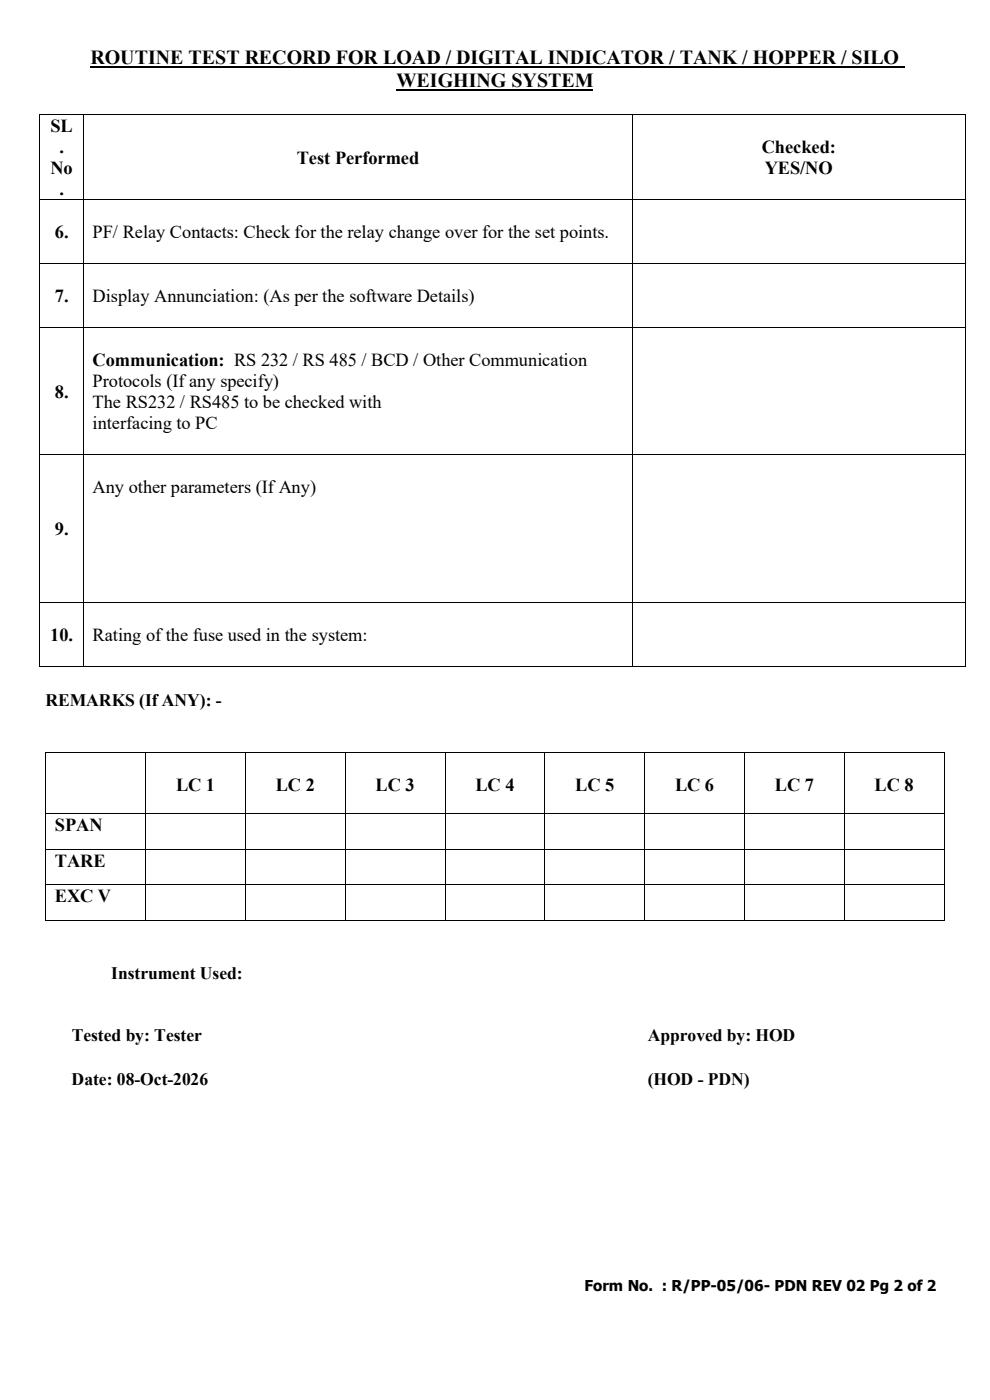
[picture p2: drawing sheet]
<svg xmlns="http://www.w3.org/2000/svg" width="210mm" height="297mm" viewBox="0 0 210 297" stroke-linecap="round" stroke-linejoin="round" font-family="sans-serif">
<defs><g id="words">
<g font-size="4.2">
<text x="19.2" y="13.6">ROUTINE TEST RECORD FOR LOAD / DIGITAL INDICATOR / TANK / HOPPER / SILO</text>
<text x="84.1" y="18.5">WEIGHING SYSTEM</text>
</g>
<g font-size="3.9">
<text x="10.7" y="28">SL</text>
<text x="12.6" y="32.5">.</text>
<text x="63" y="34.7">Test Performed</text>
<text x="161.6" y="32.5">Checked:</text>
<text x="10.7" y="37">No</text>
<text x="12.6" y="41.4">.</text>
<text x="162.2" y="37">YES/NO</text>
<text x="11.6" y="50.5">6.</text>
<text x="19.6" y="50.5">PF/ Relay Contacts: Check for the relay change over for the set points.</text>
<text x="11.6" y="64.1">7.</text>
<text x="19.6" y="64.1">Display Annunciation: (As per the software Details)</text>
<text x="19.6" y="77.6">Communication: RS 232 / RS 485 / BCD / Other Communication</text>
<text x="19.6" y="82.1">Protocols (If any specify)</text>
<text x="11.6" y="84.3">8.</text>
<text x="19.6" y="86.6">The RS232 / RS485 to be checked with</text>
<text x="19.6" y="91">interfacing to PC</text>
<text x="19.6" y="104.6">Any other parameters (If Any)</text>
<text x="11.6" y="113.5">9.</text>
<text x="10.7" y="136">10.</text>
<text x="19.6" y="136">Rating of the fuse used in the system:</text>
<text x="37.3" y="167.8">LC 1</text>
<text x="58.5" y="167.8">LC 2</text>
<text x="79.7" y="167.8">LC 3</text>
<text x="100.9" y="167.8">LC 4</text>
<text x="122" y="167.8">LC 5</text>
<text x="143.2" y="167.8">LC 6</text>
<text x="164.4" y="167.8">LC 7</text>
<text x="185.5" y="167.8">LC 8</text>
<text x="11.6" y="176.3">SPAN</text>
<text x="11.6" y="183.9">TARE</text>
<text x="11.6" y="191.3">EXC V</text>
</g>
<g font-size="3.7">
<text x="9.7" y="149.8">REMARKS (If ANY): -</text>
<text x="23.6" y="207.7">Instrument Used:</text>
<text x="15.2" y="220.9">Tested by: Tester</text>
<text x="137.4" y="220.9">Approved by: HOD</text>
<text x="15.2" y="230.1">Date: 08-Oct-2026</text>
<text x="137.4" y="230.1">(HOD - PDN)</text>
</g>
<text font-size="3.2" x="124" y="274">Form No. : R/PP-05/06- PDN REV 02 Pg 2 of 2</text>
</g></defs>
<path d="M19.2 14.3h172.7M84.1 19.1h41.8" fill="none" stroke="#000" stroke-width=".42"/>
<g fill="#000">
<path d="M8.4 24.3h.2v.1h-.2z" fill-rule="evenodd"/>
<path d="M8.4 24.3h.2v.1h-.2z" fill-rule="evenodd"/>
<path d="M17.7 24.3h.1v.1h-.1z" fill-rule="evenodd"/>
<path d="M134.1 24.3h.2v.1h-.2z" fill-rule="evenodd"/>
<path d="M204.6 24.3h.2v.1h-.2z" fill-rule="evenodd"/>
<path d="M204.6 24.3h.2v.1h-.2z" fill-rule="evenodd"/>
<path d="M8.4 42.3h.2v.2h-.2z" fill-rule="evenodd"/>
<path d="M8.4 55.8h.2v.2h-.2z" fill-rule="evenodd"/>
<path d="M17.7 42.3h.1v.2h-.1z" fill-rule="evenodd"/>
<path d="M17.7 55.8h.1v.2h-.1z" fill-rule="evenodd"/>
<path d="M134.1 42.3h.2v.2h-.2z" fill-rule="evenodd"/>
<path d="M134.1 55.8h.2v.2h-.2z" fill-rule="evenodd"/>
<path d="M204.6 42.3h.2v.2h-.2z" fill-rule="evenodd"/>
<path d="M204.6 55.8h.2v.2h-.2z" fill-rule="evenodd"/>
<path d="M8.4 69.4h.2v.2h-.2z" fill-rule="evenodd"/>
<path d="M17.7 69.4h.1v.2h-.1z" fill-rule="evenodd"/>
<path d="M134.1 69.4h.2v.2h-.2z" fill-rule="evenodd"/>
<path d="M204.6 69.4h.2v.2h-.2z" fill-rule="evenodd"/>
<path d="M8.4 96.4h.2v.1h-.2z" fill-rule="evenodd"/>
<path d="M17.7 96.4h.1v.1h-.1z" fill-rule="evenodd"/>
<path d="M134.1 96.4h.2v.1h-.2z" fill-rule="evenodd"/>
<path d="M204.6 96.4h.2v.1h-.2z" fill-rule="evenodd"/>
<path d="M8.4 127.8h.2v.1h-.2z" fill-rule="evenodd"/>
<path d="M17.7 127.8h.1v.1h-.1z" fill-rule="evenodd"/>
<path d="M134.1 127.8h.2v.1h-.2z" fill-rule="evenodd"/>
<path d="M204.6 127.8h.2v.1h-.2z" fill-rule="evenodd"/>
<path d="M8.4 141.4h.2v.1h-.2z" fill-rule="evenodd"/>
<path d="M8.4 141.4h.2v.1h-.2z" fill-rule="evenodd"/>
<path d="M9.7 159.6h.1v.1h-.1z" fill-rule="evenodd"/>
<path d="M9.7 159.6h.1v.1h-.1z" fill-rule="evenodd"/>
<path d="M17.7 141.4h.1v.1h-.1z" fill-rule="evenodd"/>
<path d="M30.8 159.6h.2v.1h-.2z" fill-rule="evenodd"/>
<path d="M52 159.6h.2v.1h-.2z" fill-rule="evenodd"/>
<path d="M73.2 159.6h.1v.1h-.1z" fill-rule="evenodd"/>
<path d="M94.3 159.6h.2v.1h-.2z" fill-rule="evenodd"/>
<path d="M115.5 159.6h.2v.1h-.2z" fill-rule="evenodd"/>
<path d="M134.1 141.4h.2v.1h-.2z" fill-rule="evenodd"/>
<path d="M136.7 159.6h.1v.1h-.1z" fill-rule="evenodd"/>
<path d="M157.9 159.6h.1v.1h-.1z" fill-rule="evenodd"/>
<path d="M179.1 159.6h.1v.1h-.1z" fill-rule="evenodd"/>
<path d="M200.2 159.6h.2v.1h-.2z" fill-rule="evenodd"/>
<path d="M200.2 159.6h.2v.1h-.2z" fill-rule="evenodd"/>
<path d="M204.6 141.4h.2v.1h-.2z" fill-rule="evenodd"/>
<path d="M204.6 141.4h.2v.1h-.2z" fill-rule="evenodd"/>
<path d="M9.7 172.5h.1v.2h-.1z" fill-rule="evenodd"/>
<path d="M30.8 172.5h.2v.2h-.2z" fill-rule="evenodd"/>
<path d="M52 172.5h.2v.2h-.2z" fill-rule="evenodd"/>
<path d="M73.2 172.5h.1v.2h-.1z" fill-rule="evenodd"/>
<path d="M94.3 172.5h.2v.2h-.2z" fill-rule="evenodd"/>
<path d="M115.5 172.5h.2v.2h-.2z" fill-rule="evenodd"/>
<path d="M136.7 172.5h.1v.2h-.1z" fill-rule="evenodd"/>
<path d="M157.9 172.5h.1v.2h-.1z" fill-rule="evenodd"/>
<path d="M179.1 172.5h.1v.2h-.1z" fill-rule="evenodd"/>
<path d="M200.2 172.5h.2v.2h-.2z" fill-rule="evenodd"/>
<path d="M9.7 180.1h.1v.2h-.1z" fill-rule="evenodd"/>
<path d="M9.7 187.6h.1v.1h-.1z" fill-rule="evenodd"/>
<path d="M9.7 195.2h.1v.2h-.1z" fill-rule="evenodd"/>
<path d="M9.7 195.2h.1v.2h-.1z" fill-rule="evenodd"/>
<path d="M30.8 180.1h.2v.2h-.2z" fill-rule="evenodd"/>
<path d="M30.8 187.6h.2v.1h-.2z" fill-rule="evenodd"/>
<path d="M30.8 195.2h.2v.2h-.2z" fill-rule="evenodd"/>
<path d="M52 180.1h.2v.2h-.2z" fill-rule="evenodd"/>
<path d="M52 187.6h.2v.1h-.2z" fill-rule="evenodd"/>
<path d="M52 195.2h.2v.2h-.2z" fill-rule="evenodd"/>
<path d="M73.2 180.1h.1v.2h-.1z" fill-rule="evenodd"/>
<path d="M73.2 187.6h.1v.1h-.1z" fill-rule="evenodd"/>
<path d="M73.2 195.2h.1v.2h-.1z" fill-rule="evenodd"/>
<path d="M94.3 180.1h.2v.2h-.2z" fill-rule="evenodd"/>
<path d="M94.3 187.6h.2v.1h-.2z" fill-rule="evenodd"/>
<path d="M94.3 195.2h.2v.2h-.2z" fill-rule="evenodd"/>
<path d="M115.5 180.1h.2v.2h-.2z" fill-rule="evenodd"/>
<path d="M115.5 187.6h.2v.1h-.2z" fill-rule="evenodd"/>
<path d="M115.5 195.2h.2v.2h-.2z" fill-rule="evenodd"/>
<path d="M136.7 180.1h.1v.2h-.1z" fill-rule="evenodd"/>
<path d="M136.7 187.6h.1v.1h-.1z" fill-rule="evenodd"/>
<path d="M136.7 195.2h.1v.2h-.1z" fill-rule="evenodd"/>
<path d="M157.9 180.1h.1v.2h-.1z" fill-rule="evenodd"/>
<path d="M157.9 187.6h.1v.1h-.1z" fill-rule="evenodd"/>
<path d="M157.9 195.2h.1v.2h-.1z" fill-rule="evenodd"/>
<path d="M179.1 180.1h.1v.2h-.1z" fill-rule="evenodd"/>
<path d="M179.1 187.6h.1v.1h-.1z" fill-rule="evenodd"/>
<path d="M179.1 195.2h.1v.2h-.1z" fill-rule="evenodd"/>
<path d="M200.2 180.1h.2v.2h-.2z" fill-rule="evenodd"/>
<path d="M200.2 187.6h.2v.1h-.2z" fill-rule="evenodd"/>
<path d="M200.2 195.2h.2v.2h-.2z" fill-rule="evenodd"/>
<path d="M200.2 195.2h.2v.2h-.2z" fill-rule="evenodd"/>
</g>
<g fill="none" stroke="#000" stroke-width=".21">
<path d="M8.5 24.4v17.9M8.6 24.3h9.1M17.7 24.4v17.9M17.8 24.3h116.3M134.2 24.4v17.9M134.3 24.3h70.3M204.7 24.4v17.9M8.5 42.5v13.3M8.5 56v13.4M8.6 42.4h9.1M8.6 55.9h9.1M17.7 42.5v13.3"/>
<path d="M17.7 56v13.4M17.8 42.4h116.3M17.8 55.9h116.3M134.2 42.5v13.3M134.2 56v13.4M134.3 42.4h70.3M134.3 55.9h70.3M204.7 42.5v13.3M204.7 56v13.4M8.5 69.6v26.8M8.6 69.5h9.1M17.7 69.6v26.8"/>
<path d="M17.8 69.5h116.3M134.2 69.6v26.8M134.3 69.5h70.3M204.7 69.6v26.8M8.5 96.5v31.3M8.6 96.5h9.1M17.7 96.5v31.3M17.8 96.5h116.3M134.2 96.5v31.3M134.3 96.5h70.3M204.7 96.5v31.3M8.5 127.9v13.5"/>
<path d="M8.6 127.9h9.1M17.7 127.9v13.5M17.8 127.9h116.3M134.2 127.9v13.5M134.3 127.9h70.3M204.7 127.9v13.5M8.6 141.5h9.1M9.7 159.7v12.8M9.8 159.7h21M17.8 141.5h116.3M30.9 159.7v12.8M31 159.7h21"/>
<path d="M52.1 159.7v12.8M52.2 159.7h21M73.3 159.7v12.8M73.3 159.7h21M94.4 159.7v12.8M94.5 159.7h21M115.6 159.7v12.8M115.7 159.7h21M134.3 141.5h70.3M136.8 159.7v12.8M136.8 159.7h21.1M157.9 159.7v12.8"/>
<path d="M158 159.7h21.1M179.1 159.7v12.8M179.2 159.7h21M200.3 159.7v12.8M9.7 172.7v7.4M9.8 172.6h21M30.9 172.7v7.4M31 172.6h21M52.1 172.7v7.4M52.2 172.6h21M73.3 172.7v7.4M73.3 172.6h21"/>
<path d="M94.4 172.7v7.4M94.5 172.6h21M115.6 172.7v7.4M115.7 172.6h21M136.8 172.7v7.4M136.8 172.6h21.1M157.9 172.7v7.4M158 172.6h21.1M179.1 172.7v7.4M179.2 172.6h21M200.3 172.7v7.4M9.7 180.3v7.3"/>
<path d="M9.7 187.7v7.5M9.8 180.2h21M9.8 187.6h21M9.8 195.3h21M30.9 180.3v7.3M30.9 187.7v7.5M31 180.2h21M31 187.6h21M31 195.3h21M52.1 180.3v7.3M52.1 187.7v7.5M52.2 180.2h21"/>
<path d="M52.2 187.6h21M52.2 195.3h21M73.3 180.3v7.3M73.3 187.7v7.5M73.3 180.2h21M73.3 187.6h21M73.3 195.3h21M94.4 180.3v7.3M94.4 187.7v7.5M94.5 180.2h21M94.5 187.6h21M94.5 195.3h21"/>
<path d="M115.6 180.3v7.3M115.6 187.7v7.5M115.7 180.2h21M115.7 187.6h21M115.7 195.3h21M136.8 180.3v7.3M136.8 187.7v7.5M136.8 180.2h21.1M136.8 187.6h21.1M136.8 195.3h21.1M157.9 180.3v7.3M157.9 187.7v7.5"/>
<path d="M158 180.2h21.1M158 187.6h21.1M158 195.3h21.1M179.1 180.3v7.3M179.1 187.7v7.5M179.2 180.2h21M179.2 187.6h21M179.2 195.3h21M200.3 180.3v7.3M200.3 187.7v7.5"/>
</g>
<use href="#words"/>
</svg>
